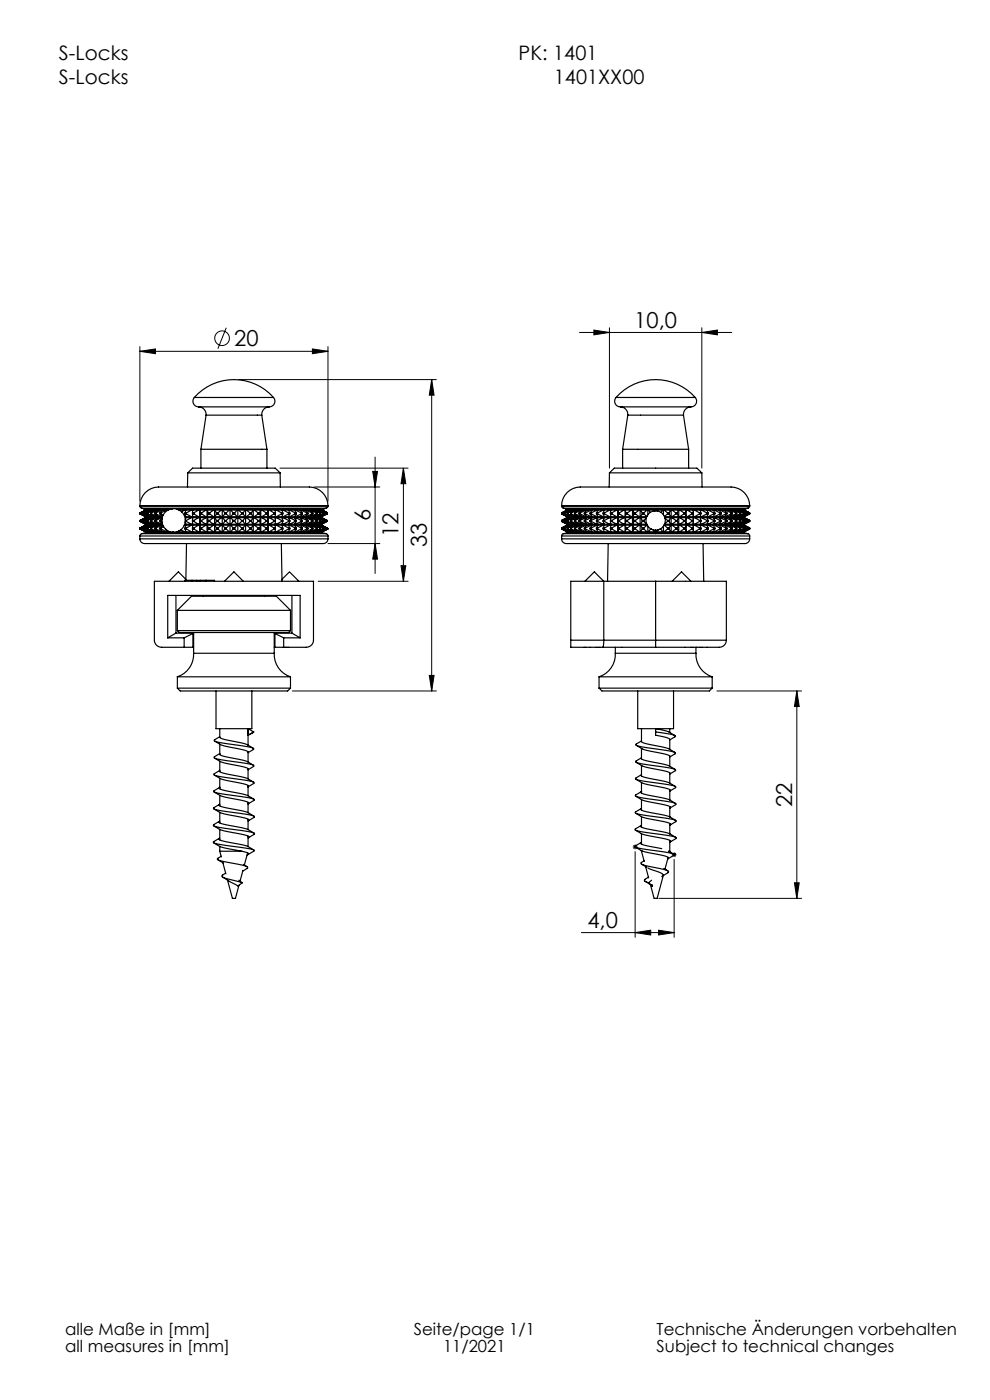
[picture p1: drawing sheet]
<svg xmlns="http://www.w3.org/2000/svg" width="210mm" height="297mm" viewBox="0 0 210 297" stroke-linecap="round" stroke-linejoin="round" font-family="sans-serif">
<defs><g id="words">
<g font-size="4.7">
<text x="134.5" y="69.5">10,0</text>
<text x="49.7" y="73.5">20</text>
<text x="78.6" y="110.6" transform="rotate(-90 78.6 110.6)">6</text>
<text x="84.6" y="113.9" transform="rotate(-90 84.6 113.9)">12</text>
<text x="90.6" y="116.1" transform="rotate(-90 90.6 116.1)">33</text>
<text x="168" y="171.2" transform="rotate(-90 168 171.2)">22</text>
<text x="124.6" y="196.8">4,0</text>
</g>
<g font-size="4.2">
<text x="12.5" y="12.8">S-Locks</text>
<text x="12.5" y="17.8">S-Locks</text>
<text x="110" y="12.8">PK: 1401</text>
<text x="117.5" y="17.8">1401XX00</text>
</g>
<g font-size="3.5">
<text x="13.8" y="283.3">alle Maße in [mm]</text>
<text x="13.8" y="286.8">all measures in [mm]</text>
<text x="87.8" y="283.3">Seite/page 1/1</text>
<text x="94" y="286.8">11/2021</text>
<text x="139.3" y="283.3">Technische Änderungen vorbehalten</text>
<text x="139.3" y="286.8">Subject to technical changes</text>
</g>
</g></defs>
<g fill="none" stroke="#000" stroke-width=".21">
<path d="M29.7 74.5l3.3-.5v1zM29.7 73.5v32.8M29.7 74.5h39.9M48 69.5l-1.8 4.5M66.3 74l3.3 .5-3.3 .5zM69.6 73.5v32.8M122.9 70.5h32.3M126 70l3.3 .5-3.3 .5zM129.3 69.5v29.8M148.9 70.5l3.3-.5v1zM148.9 69.5v29.8M50.6 80.5h42"/>
<path d="M59.4 99.3h27.2M79.6 97v24.7M85.6 99.3v24M85.6 99.3l.5 3.3h-1zM91.6 80.5l.5 3.3h-1zM91.6 80.5v66.1M66.6 103.3h14M69.6 115.3h11M79.1 100h1l-.5 3.3zM79.6 115.3l.5 3.3h-1zM67.5 123.3h19.1M85.1 120h1l-.5 3.3z"/>
<path d="M62 146.6h30.6M91.1 143.3h1l-.5 3.3zM152.1 146.6h17.9M169 146.6v44M169 146.6l.5 3.3h-1zM134.2 179.7h1M134.4 179.3l.7 .7M134.7 179.2v1M135.1 179.3l-.7 .7M123.3 197.8h19.7M134.7 197.8l3.3-.5v1.1zM134.7 180.7v18.1"/>
<path d="M139.7 197.3l3.3 .5-3.3 .6zM139.8 190.6h30.2M142.5 181.3h1M142.6 181l.8 .7M143 180.8v1M143 182.3v16.5M143.4 181l-.8 .7M168.5 187.3h1l-.5 3.3z"/>
<circle cx="47.1" cy="71.8" r="1.56"/>
</g>
<g fill="#000">
<path d="M29.7 74.5l3.3-.5v1zM66.3 74l3.3 .5-3.3 .5z"/>
<path d="M126 70l3.3 .5-3.3 .5zM148.9 70.5l3.3-.5v1z"/>
<path d="M79.1 100h1l-.5 3.3zM79.6 115.3l.5 3.3h-1z"/>
<path d="M85.1 120h1l-.5 3.3zM85.6 99.3l.5 3.3h-1z"/>
<path d="M91.1 143.3h1l-.5 3.3zM91.6 80.5l.5 3.3h-1zM168.5 187.3h1l-.5 3.3zM169 146.6l.5 3.3h-1z"/>
<path d="M134.7 197.8l3.3-.5v1.1zM139.7 197.3l3.3 .5-3.3 .6z"/>
</g>
<g fill="none" stroke="#000" stroke-width=".25">
<path d="M41.2 84.3a1.28 1.28 0 0 0 0 1.6 1.28 1.28 0 0 0 1.5 .4h12.9a3.2 3.2 0 0 0 2.4-.4 1.2 1.2 0 0 0 0-1.6M41.2 84.3a11.2 11.2 0 0 1 16.8 0M41.2 84.3h16.8M42.2 86.3a1.6 1.6 0 0 1 1.5 1.8M42.6 95.3h14M42.6 95.3v4M43.7 88.1h11.8M43.7 88.1l-1.1 7.2M55.5 88.1l1.1 7.2M56.6 95.3v4M57.1 86.3a1.6 1.6 0 0 0-1.6 1.8M130.7 84.3a1.29 1.29 0 0 0-.1 1.6 1.29 1.29 0 0 0 1.5 .4h12.9a3.2 3.2 0 0 0 2.5-.4 1.2 1.2 0 0 0 0-1.6"/>
<path d="M130.7 84.3a11.2 11.2 0 0 1 16.8 0M130.7 84.3h16.8M131.6 86.3a1.6 1.6 0 0 1 1.6 1.8M132.1 95.3h14M132.1 95.3v4M133.2 88.1h11.8M133.2 88.1l-1.1 7.2M145 88.1l1.1 7.2M146.1 95.3v4M146.5 86.3a1.6 1.6 0 0 0-1.5 1.8M29.7 107.3a4.2 4.2 0 0 1 4.9-4h29.2a7.3 7.3 0 0 1 4 .7 4 4 0 0 1 1.8 3.3M29.7 114.3a1.16 1.16 0 0 0 1.5 1h37a1.11 1.11 0 0 0 1.4-1"/>
<path d="M29.7 107.3l.3 .5M29.7 107.3h39.9M29.7 114.3h39.9M29.7 113.7h39.9M29.7 107.3h.1M29.7 113.7v.6M29.7 108.8h.1M29.7 112h.1M29.7 110.4h.1M29.7 112.2h.1M29.7 110.6h.1M29.7 109h.1"/>
<path d="M29.7 108.8v.2M29.7 110.4v.2M29.7 112v.2M29.7 112.2l1.2 .6M29.7 110.6l1.2 .6M29.7 109l1.2 .6M29.8 108.8h.1M29.8 112h.1M29.8 110.4h.1M29.8 110.6h.1M29.8 112.2h.1M29.8 109h.1"/>
<path d="M29.8 108.8v.2M29.8 110.4v.2M29.8 112v.2M29.8 110.6l1.2 .6M29.8 112.2l1.2 .6M29.8 109l1.2 .6M29.9 112.2l1.2 .6M29.9 110.6l1.2 .6M29.9 109l1.2 .6M30 113.2l-.3 .5M30 107.8h39.2M30 113.2h39.2"/>
<path d="M30 107.8l.5 .1M30.1 108.8h.1M30.1 112h.1M30.1 110.4h.1M30.1 109h.1M30.1 110.6h.1M30.1 112.2h.1M30.1 109l1.1 .6M30.1 110.6l1.1 .6M30.1 112.2l1.1 .6M30.1 108.8v.2M30.1 110.4v.2"/>
<path d="M30.1 112v.2M30.2 112.2l1.3 .6M30.2 108.8v.2M30.2 110.4v.2M30.2 112v.2M30.2 110.6l1.3 .6M30.2 109l1.3 .6M30.5 107.9h.1M30.5 107.9l.4 .1M30.5 107.9l.5 .1M30.6 112h.1M30.6 108.8h.1"/>
<path d="M30.6 110.4h.1M30.6 112.2h.1M30.6 109h.1M30.6 110.6h.1M30.6 112.2l1 .6M30.6 109l1 .6M30.6 110.6l1 .6M30.6 108.8v.2M30.6 110.4v.2M30.6 112v.2M30.7 112.2l1.3 .6M30.7 108.8v.2"/>
<path d="M30.7 110.4v.2M30.7 112v.2M30.7 110.6l1.3 .6M30.7 109l1.3 .6M30.9 113h37.5M30.9 112.9h.1M30.9 113l-.9 .2M30.9 108h.1M30.9 112.8h.1M30.9 108.2h.1M30.9 111.2h.1M30.9 111.4h.1"/>
<path d="M30.9 109.6h.1M30.9 109.8h.1M30.9 108v.2M30.9 109.6v.2M30.9 111.2v.2M30.9 112.8v.2M30.9 108.2l-1.2 .6M30.9 111.4l-1.2 .6M30.9 109.8l-1.2 .6M31 108h.1M31 112.8h.1M31 108.2h.1"/>
<path d="M31 111.2h.1M31 111.4h.1M31 109.6h.1M31 109.8h.1M31 108v.2M31 109.6v.2M31 111.2v.2M31 108.2l-1.2 .6M31 111.4l-1.2 .6M31 109.8l-1.2 .6M31.1 108l-.4-.1 .5 .1M31.1 112.8h.1"/>
<path d="M31.1 108v.2M31.1 109.6v.2M31.1 111.2v.2M31.1 111.4l-1.2 .6M31.1 109.8l-1.2 .6M31.1 108.2l-1.2 .6M31.2 108h.3M31.2 112.8h.3M31.2 108.2h.3M31.2 111.2h.3M31.2 111.4h.3M31.2 109.6h.3"/>
<path d="M31.2 109.8h.3M31.2 108v.2M31.2 109.6v.2M31.2 111.2v.2M31.2 108.2l-1.1 .6M31.2 111.4l-1.1 .6M31.2 109.8l-1.1 .6M31.2 110.4h.1M31.2 112h.1M31.2 108.8h.1M31.2 112.2h.1M31.2 110.6h.1"/>
<path d="M31.2 109h.1M31.2 112.2l.9 .6M31.2 110.6l.9 .6M31.2 109l.9 .6M31.2 108.8v.2M31.2 110.4v.2M31.2 112v.2M31.3 112.2l1.4 .6M31.3 108.8v.2M31.3 110.4v.2M31.3 112v.2M31.3 110.6l1.4 .6"/>
<path d="M31.3 109l1.4 .6M31.5 108l-.4-.1 .5 .1M31.5 112.8h.1M31.5 108v.2M31.5 109.6v.2M31.5 111.2v.2M31.5 111.4l-1.3 .6M31.5 109.8l-1.3 .6M31.5 108.2l-1.3 .6M31.6 108h.4M31.6 112.8h.4M31.6 108.2h.4"/>
<path d="M31.6 111.2h.4M31.6 111.4h.4M31.6 109.6h.4M31.6 109.8h.4M31.6 108v.2M31.6 109.6v.2M31.6 111.2v.2M31.6 111.4l-1 .6M31.6 108.2l-1 .6M31.6 109.8l-1 .6M32 112h.1M32 112.2h.1"/>
<path d="M32 110.4h.1M32 110.6h.1M32 108.8h.1M32 109h.1M32 112.2l.8 .6M32 108.8v.2M32 110.4v.2M32 112v.2M32 110.6l.8 .6M32 109l.8 .6M32 108l-.4-.1 .5 .1M32 112.8h.1"/>
<path d="M32 108v.2M32 109.6v.2M32 111.2v.2M32 111.4l-1.3 .6M32 109.8l-1.3 .6M32 108.2l-1.3 .6M32.1 108h.6M32.1 112.8h.6M32.1 109.6h.6M32.1 109.8h.6M32.1 108.2h.6M32.1 111.2h.6"/>
<path d="M32.1 111.4h.6M32.1 108v.2M32.1 109.6v.2M32.1 111.2v.2M32.1 109.8l-.9 .6M32.1 111.4l-.9 .6M32.1 108.2l-.9 .6M32.1 108.8v.2M32.1 110.4v.2M32.1 112v.2M32.1 112.2l1.3 .6M32.1 110.6l1.3 .6"/>
<path d="M32.1 109l1.3 .6M32.7 108l-.5-.1 .6 .1M32.7 112.8h.1M32.7 108v.2M32.7 109.6v.2M32.7 111.2v.2M32.7 111.4l-1.4 .6M32.7 109.8l-1.4 .6M32.7 108.2l-1.4 .6M32.8 108h.6M32.8 112.8h.6M32.8 111.4h.6"/>
<path d="M32.8 111.2h.6M32.8 109.8h.6M32.8 109.6h.6M32.8 108.2h.6M32.8 108v.2M32.8 109.6v.2M32.8 111.2v.2M32.8 111.4l-.8 .6M32.8 109.8l-.8 .6M32.8 108.2l-.8 .6M32.9 112h.2M32.9 109h.2"/>
<path d="M32.9 110.4h.2M32.9 110.6h.2M32.9 112.2h.2M32.9 108.8h.2M32.9 109l.7 .6M32.9 108.8v.2M32.9 110.4v.2M32.9 112v.2M32.9 110.6l.7 .6M32.9 112.2l.7 .6M33.1 112.2l1.3 .6M33.1 108.8v.2"/>
<path d="M33.1 110.4v.2M33.1 112v.2M33.1 110.6l1.3 .6M33.1 109l1.3 .6M33.4 108l-.4-.1 .6 .1M33.4 112.8h.2M33.4 108v.2M33.4 109.6v.2M33.4 111.2v.2M33.4 111.4l-1.3 .6M33.4 109.8l-1.3 .6M33.4 108.2l-1.3 .6"/>
<path d="M33.6 108h.8M33.6 112.8h.8M33.6 111.4h.8M33.6 109.6h.8M33.6 109.8h.8M33.6 111.2h.8M33.6 108.2h.8M33.6 108v.2M33.6 109.6v.2M33.6 111.2v.2M33.6 111.4l-.7 .6M33.6 109.8l-.7 .6"/>
<path d="M33.6 108.2l-.7 .6M33.9 110.6h.2M33.9 110.4h.2M33.9 112.2h.2M33.9 108.8h.2M33.9 109h.2M33.9 112h.2M33.9 110.6l.5 .5-.1-.4M33.9 108.8v.2M33.9 110.4v.2M33.9 112v.2M33.9 112.2l.6 .6"/>
<path d="M33.9 109l.6 .6M34.1 108.8v.2M34.1 110.4v.2M34.1 112v.2M34.1 110.6l.2 .1M34.1 112.2l1.3 .6M34.1 109l.5 .2M34.3 110.3v.4M34.3 110.3l-.2 .1M34.3 110.3l.1-.3-.5 .4M34.4 108l-.5-.1 .6 .1M34.4 112.8h.1"/>
<path d="M34.4 108v.2M34.4 109.6v.2M34.4 111.2v.2M34.4 111.4l-1.3 .6M34.4 109.8l-1.3 .6M34.4 108.2l-1.3 .6M34.4 111l.1 .5M34.5 109.5l-.2 .7M34.5 108h.9M34.5 112.8h.9M34.5 108.2h.9M34.5 108v.2"/>
<path d="M34.5 108.2l-.6 .6M34.6 109.2l-.1 .4M34.7 111.7l.5 .6M34.7 111.7l-.6 .3M34.7 111.7l-.2-.3-.6 .6M35.4 108l-.4-.1 .6 .1M35.4 112.8h.2M35.4 108v.2M35.4 108.2l-1.3 .6M35.6 108.2l-1 1M35.6 108h.5M35.6 112.8h.5"/>
<path d="M35.6 112.8l-.5-.5 1 .5M35.6 108.2h.1M35.6 108v.2M35.6 108.2v.1M36.1 112.8l.5 .1M36.1 108l-.5 .2M36.3 108h-.2M36.6 112.9h.2M36.6 112.9h.1M36.6 107.9l-.3 .1M36.6 107.9h-.5l.2 .1M36.6 107.9h.1"/>
<path d="M36.6 107.9l.9 .1M36.8 112.9h.1M37.5 108h.3M37.5 112.8h.3M37.5 112.8l-.7 .1M37.5 108l.3 .1M37.7 112.8h.1M37.7 112.8h-.2M37.8 108l-.4-.1 .6 .1M37.8 112.8h.2M37.8 108.1l.2 .1M37.8 108v.1"/>
<path d="M37.9 112.7l-.2 .1M38 108.2l.5 .4M38 108h1.2M38 112.8h1.2M38 108.2h1.2M38 108v.2M38 108.2h.1M38.4 112.4l-.4 .2v.2M38.4 112.4l.8 .4M38.5 108.6a2.5 2.5 0 0 1 .8 1.6M39.1 111.5l-.7 .9M39.1 111.4h.1"/>
<path d="M39.1 111.4v.1M39.2 108l-.4-.1 .6 .1M39.2 112.8h.2M39.2 108v.2M39.2 111.3v.1M39.2 108.2l-.7 .4M39.2 111.4l-.1 .1M39.2 111.3l-.1 .1M39.3 112h.2M39.3 112.2h.2M39.3 108.8h.2M39.3 109h.2"/>
<path d="M39.3 108.8v.2M39.3 112v.2M39.3 112.2l.1 .6M39.3 109l.1 .6M39.3 110.8l-.1 .5M39.3 110.8l.1 .4M39.3 110.6h.2M39.3 110.6v.2M39.3 110.4h.2M39.3 110.4v.2M39.4 108h1.2M39.4 112.8h1.2"/>
<path d="M39.4 111.2h1.2M39.4 111.4h1.2M39.4 109.8h1.2M39.4 109.6h1.2M39.4 108.2h1.2M39.4 108v.2M39.4 109.6v.2M39.4 111.2v.2M39.4 111.4l-.1 .6M39.4 109.8l-.1 .6M39.4 108.2l-.1 .6M39.5 108.8v.2"/>
<path d="M39.5 110.4v.2M39.5 112v.2M39.5 112.2l1.1 .6M39.5 110.6l1.1 .6M39.5 109l1.1 .6M39.6 115.3l-.2 7.8M39.8 100.3h19.6M39.8 100.3l1.1-1h17.5l1 1M39.8 100.3v3M40.6 108l-.4-.1 .7 .1M40.6 112.8h.3M40.6 108v.2"/>
<path d="M40.6 109.6v.2M40.6 111.2v.2M40.6 111.4l-1.1 .6M40.6 109.8l-1.1 .6M40.6 108.2l-1.1 .6M40.8 112h.3M40.8 112.2h.3M40.8 108.8h.3M40.8 109h.3M40.8 110.6h.3M40.8 110.4h.3M40.8 112.2l.1 .6"/>
<path d="M40.8 108.8v.2M40.8 110.4v.2M40.8 112v.2M40.8 110.6l.1 .6M40.8 109l.1 .6M40.9 108h1.2M40.9 112.8h1.2M40.9 111.4h1.2M40.9 111.2h1.2M40.9 109.6h1.2M40.9 109.8h1.2M40.9 108.2h1.2"/>
<path d="M40.9 108v.2M40.9 109.6v.2M40.9 111.2v.2M40.9 111.4l-.1 .6M40.9 109.8l-.1 .6M40.9 108.2l-.1 .6M41.1 112.2l1 .6M41.1 108.8v.2M41.1 110.4v.2M41.1 112v.2M41.1 110.6l1 .6M41.1 109l1 .6"/>
<path d="M42.1 108l-.3-.1 1.9 .1M42.1 108v.2M42.1 109.6v.2M42.1 111.2v.2M42.1 111.4l-1 .6M42.1 109.8l-1 .6M42.1 108.2l-1 .6M42.4 107.9v5l-.3-.1M42.5 112.2l-.1 .6h1.3M42.5 112.2h.3M42.5 110.4h.3M42.5 110.6h.3"/>
<path d="M42.5 109h.3M42.5 109l-.1 .6h1.3M42.5 112h.3M42.5 110.6l-.1 .6h1.3M42.5 108.8h.3M42.5 108.8v.2M42.5 110.4v.2M42.5 112v.2M42.8 112.2l.9 .6M42.8 108.8v.2M42.8 110.4v.2M42.8 112v.2"/>
<path d="M42.8 110.6l.9 .6M42.8 109l.9 .6M43.7 108l-.3-.1h.6v.1M43.7 112.8h.3M43.7 109.8h-1.3l.1 .6M43.7 111.4h-1.3l.1 .6M43.7 108.2h-1.3l.1 .6M43.7 108v.2M43.7 109.6v.2M43.7 111.2v.2M43.7 109.8l-.9 .6M43.7 111.4l-.9 .6"/>
<path d="M43.7 108.2l-.9 .6M43.9 107.9v5M44 108h1.3M44 112.8h1.3M44 109.6h1.3M44 111.4h1.3M44 109.8h1.3M44 111.2h1.3M44 108.2h1.3M44 111.4l.2 .6M44 109.8l.2 .6M44 108.2l.2 .6"/>
<path d="M44 108v.2M44 109.6v.2M44 111.2v.2M44.2 112.2h.3M44.2 109h.3M44.2 112h.3M44.2 110.4h.3M44.2 110.6h.3M44.2 108.8h.3M44.2 112.2l-.2 .6M44.2 109l-.2 .6M44.2 108.8v.2"/>
<path d="M44.2 110.4v.2M44.2 112v.2M44.2 110.6l-.2 .6M44.5 112.2l.8 .6M44.5 109l.8 .6M44.5 108.8v.2M44.5 110.4v.2M44.5 112v.2M44.5 110.6l.8 .6M45.3 108l-.3-.1h.7l-.1 .1M45.3 112.8h.3M45.3 111.4l-.8 .6"/>
<path d="M45.3 108v.2M45.3 109.6v.2M45.3 111.2v.2M45.3 109.8l-.8 .6M45.3 108.2l-.8 .6M45.5 107.9v5M45.6 112.8h1.4M45.6 111.4h1.4M45.6 111.2h1.4M45.6 109.6h1.4M45.6 109.8h1.4M45.6 108.2h1.4"/>
<path d="M45.6 108h1.4M45.6 111.4l.3 .6M45.6 109.8l.3 .6M45.6 108.2l.3 .6M45.6 108v.2M45.6 109.6v.2M45.6 111.2v.2M45.9 112.2h.3M45.9 112h.3M45.9 110.6h.3M45.9 110.4h.3M45.9 109h.3"/>
<path d="M45.9 108.8h.3M45.9 112.2l-.3 .6M45.9 110.6l-.3 .6M45.9 108.8v.2M45.9 110.4v.2M45.9 112v.2M45.9 109l-.3 .6M46.2 112.2l.8 .6M46.2 108.8v.2M46.2 110.4v.2M46.2 112v.2M46.2 110.6l.8 .6"/>
<path d="M46.2 109l.8 .6M47 108l-.3-.1h.7l-.1 .1M47 112.8h.3M47 111.4l-.8 .6M47 108v.2M47 109.6v.2M47 111.2v.2M47 109.8l-.8 .6M47 108.2l-.8 .6M47.1 107.9v5M47.3 112.8h1.3M47.3 109.8h1.3"/>
<path d="M47.3 111.2h1.3M47.3 111.4h1.3M47.3 109.6h1.3M47.3 108.2h1.3M47.3 108h1.3M47.3 109.8l.4 .6M47.3 111.4l.4 .6M47.3 108.2l.4 .6M47.3 108v.2M47.3 109.6v.2M47.3 111.2v.2M47.7 112.2h.3"/>
<path d="M47.7 110.4h.3M47.7 110.6h.3M47.7 112h.3M47.7 108.8h.3M47.7 109h.3M47.7 112.2l-.4 .6M47.7 110.6l-.4 .6M47.7 108.8v.2M47.7 110.4v.2M47.7 112v.2M47.7 109l-.4 .6M48 109l.6 .6"/>
<path d="M48 112.2l.6 .6M48 110.6l.6 .6M48 108.8v.2M48 110.4v.2M48 112v.2M48.6 108l-.2-.1h.7l-.2 .1M48.6 112.8h.3M48.6 111.4l-.6 .6M48.6 109.8l-.6 .6M48.6 108v.2M48.6 109.6v.2M48.6 111.2v.2"/>
<path d="M48.6 108.2l-.6 .6M48.8 107.9v5M48.9 111.4h1.4M48.9 112.8h1.4M48.9 109.8h1.4M48.9 109.6h1.4M48.9 111.2h1.4M48.9 108.2h1.4M48.9 108h1.4M48.9 111.4l.6 .6M48.9 109.8l.6 .6M48.9 108.2l.6 .6"/>
<path d="M48.9 108v.2M48.9 109.6v.2M48.9 111.2v.2M49.5 112h.3M49.5 112.2h.3M49.5 110.4h.3M49.5 110.6h.3M49.5 109h.3M49.5 108.8h.3M49.5 112.2l-.6 .6M49.5 108.8v.2M49.5 110.4v.2"/>
<path d="M49.5 112v.2M49.5 109l-.6 .6M49.5 110.6l-.6 .6M49.8 112.2l.5 .6M49.8 108.8v.2M49.8 110.4v.2M49.8 112v.2M49.8 109l.5 .6M49.8 110.6l.5 .6M50.3 108l-.2-.1h.7l-.2 .1M50.3 112.8h.3M50.3 111.4l-.5 .6"/>
<path d="M50.3 109.8l-.5 .6M50.3 108.2l-.5 .6M50.3 108v.2M50.3 109.6v.2M50.3 111.2v.2M50.4 107.9v5M50.6 111.4h1.4M50.6 112.8h1.4M50.6 108.2h1.4M50.6 109.6h1.4M50.6 111.2h1.4M50.6 109.8h1.4"/>
<path d="M50.6 108h1.4M50.6 111.4l.7 .6M50.6 108.2l.7 .6M50.6 108v.2M50.6 109.6v.2M50.6 111.2v.2M50.6 109.8l.7 .6M51.3 108.8h.3M51.3 109h.3M51.3 112h.3M51.3 112.2h.3M51.3 110.6h.3"/>
<path d="M51.3 110.4h.3M51.3 108.8v.2M51.3 110.4v.2M51.3 112v.2M51.3 112.2l-.7 .6M51.3 109l-.7 .6M51.3 110.6l-.7 .6M51.6 108.8v.2M51.6 110.4v.2M51.6 112v.2M51.6 112.2l.4 .6M51.6 109l.4 .6"/>
<path d="M51.6 110.6l.4 .6M52 108l-.2-.1h.7l-.2 .1M52 112.8h.3M52 111.4l-.4 .6M52 108.2l-.4 .6M52 109.8l-.4 .6M52 108v.2M52 109.6v.2M52 111.2v.2M52.1 107.9v5M52.3 111.2h1.3M52.3 109.6h1.3"/>
<path d="M52.3 109.8h1.3M52.3 108.2h1.3M52.3 111.4h1.3M52.3 112.8h1.3M52.3 108h1.3M52.3 109.8l.7 .6M52.3 108.2l.7 .6M52.3 111.4l.7 .6M52.3 108v.2M52.3 109.6v.2M52.3 111.2v.2M53 108.8h.3"/>
<path d="M53 109h.3M53 110.6h.3M53 112h.3M53 112.2h.3M53 110.4h.3M53 108.8v.2M53 110.4v.2M53 112v.2M53 110.6l-.7 .6M53 109l-.7 .6M53 112.2l-.7 .6M53.3 108.8v.2"/>
<path d="M53.3 110.4v.2M53.3 112v.2M53.3 110.6l.3 .6M53.3 109l.3 .6M53.3 112.2l.3 .6M53.6 108l-.1-.1h.7l-.3 .1M53.6 112.8h.3M53.6 109.8l-.3 .6M53.6 108.2l-.3 .6M53.6 111.4l-.3 .6M53.6 108v.2M53.6 109.6v.2"/>
<path d="M53.6 111.2v.2M53.7 107.9v5M53.9 108h1.4M53.9 108.2h1.4M53.9 111.2h1.4M53.9 112.8h1.4M53.9 109.8h1.4M53.9 109.6h1.4M53.9 111.4h1.4M53.9 108.2l.9 .6M53.9 108v.2M53.9 109.6v.2"/>
<path d="M53.9 111.2v.2M53.9 109.8l.9 .6M53.9 111.4l.9 .6M54.8 108.8h.3M54.8 110.6h.3M54.8 112.2h.3M54.8 112h.3M54.8 110.4h.3M54.8 109h.3M54.8 110.6l-.9 .6M54.8 112.2l-.9 .6M54.8 108.8v.2"/>
<path d="M54.8 110.4v.2M54.8 112v.2M54.8 109l-.9 .6M55.1 110.6l.2 .6M55.1 112.2l.2 .6M55.1 108.8v.2M55.1 110.4v.2M55.1 112v.2M55.1 109l.2 .6M55.3 108l-.1-.1h.7l-.3 .1M55.3 112.8h.3M55.3 108.2l-.2 .6"/>
<path d="M55.3 109.8l-.2 .6M55.3 111.4l-.2 .6M55.3 108v.2M55.3 109.6v.2M55.3 111.2v.2M55.3 107.9v5M55.6 111.4h1.3l-.1 .6M55.6 108.2h1.3l-.1 .6M55.6 109.8h1.3l-.1 .6M55.6 108v.2M55.6 109.6v.2M55.6 111.2v.2"/>
<path d="M55.6 111.4l.9 .6M55.6 108.2l.9 .6M55.6 109.8l.9 .6M56.5 112h.3M56.5 112.2h.3M56.5 110.4h.3M56.5 110.6h.3M56.5 108.8h.3M56.5 109h.3M56.5 108.8v.2M56.5 110.4v.2M56.5 112v.2"/>
<path d="M56.5 112.2l-.9 .6M56.5 109l-.9 .6M56.5 110.6l-.9 .6M56.8 112.2l.1 .6h-1.3M56.8 109l.1 .6h-1.3M56.8 110.6l.1 .6h-1.3M56.8 108.8v.2M56.8 110.4v.2M56.8 112v.2M56.8 107.9h.7l-.4 .1M56.8 107.9l-1.2 .1M56.9 107.9v5l.2-.1"/>
<path d="M57.1 108h1.3M57.1 112.8h1.3M57.1 111.2h1.3M57.1 108.2h1.3M57.1 109.6h1.3M57.1 109.8h1.3M57.1 111.4h1.3M57.1 108v.2M57.1 109.6v.2M57.1 111.2v.2M57.1 108.2l1 .6M57.1 109.8l1 .6"/>
<path d="M57.1 111.4l1 .6M58.1 110.6h.3M58.1 108.8h.3M58.1 109h.3M58.1 110.4h.3M58.1 112.2h.3M58.1 112h.3M58.1 110.6l-1 .6M58.1 108.8v.2M58.1 110.4v.2M58.1 112v.2M58.1 109l-1 .6"/>
<path d="M58.1 112.2l-1 .6M58.4 108l.6-.1-.4 .1M58.4 112.8h.2M58.4 108v.2M58.4 109.6v.2M58.4 111.2v.2M58.4 108.2v.6M58.4 109.8v.6M58.4 111.4v.6M58.4 110.6v.6M58.4 108.8v.2M58.4 110.4v.2"/>
<path d="M58.4 112v.2M58.4 109v.6M58.4 112.2v.6M58.6 108h1.2M58.6 112.8h1.2M58.6 108.2h1.2M58.6 109.6h1.2M58.6 111.4h1.2M58.6 111.2h1.2M58.6 109.8h1.2M58.6 108v.2M58.6 109.6v.2"/>
<path d="M58.6 111.2v.2M58.6 108.2l1.1 .6M58.6 109.8l1.1 .6M58.6 111.4l1.1 .6M59.4 100.3l.1 3M59.7 115.3l.1 8M59.7 112h.3M59.7 112.2h.3M59.7 108.8h.3M59.7 109h.3M59.7 110.6h.3M59.7 110.4h.3"/>
<path d="M59.7 108.8v.2M59.7 110.4v.2M59.7 112v.2M59.7 112.2l-1.1 .6M59.7 109l-1.1 .6M59.7 110.6l-1.1 .6M59.8 108l.7-.1-.4 .1M59.8 112.8h.3M59.8 108v.2M59.8 109.6v.2M59.8 111.2v.2M59.8 108.2l.2 .6"/>
<path d="M59.8 111.4l.2 .6M59.8 109.8l.2 .6M60 108.8v.2M60 110.4v.2M60 112v.2M60 112.2l-.2 .6M60 109l-.2 .6M60 110.6l-.2 .6M60.1 108h1.1M60.1 112.8h1.1M60.1 109.6h1.1M60.1 111.2h1.1"/>
<path d="M60.1 108.2h1.1M60.1 109.8h1.1M60.1 111.4h1.1M60.1 108v.2M60.1 109.6v.2M60.1 111.2v.2M60.1 108.2l1.1 .6M60.1 109.8l1.1 .6M60.1 111.4l1.1 .6M61.2 108l.6-.1-.4 .1M61.2 112.8h.2M61.2 108v.2"/>
<path d="M61.2 109.6v.2M61.2 111.2v.2M61.2 108.2l.3 .6M61.2 109.8l.3 .6M61.2 111.4l.3 .6M61.2 108.8h.3M61.2 109h.3M61.2 112h.3M61.2 112.2h.3M61.2 110.4h.3M61.2 110.6h.3M61.2 108.8v.2"/>
<path d="M61.2 110.4v.2M61.2 112v.2M61.2 109l-1.1 .6M61.2 110.6l-1.1 .6M61.2 112.2l-1.1 .6M61.4 108h1.1M61.4 112.8h1.1M61.4 109.6h1.1M61.4 111.2h1.1M61.4 108.2h1.1M61.4 109.8h1.1M61.4 111.4h1.1"/>
<path d="M61.4 108v.2M61.4 109.6v.2M61.4 111.2v.2M61.4 108.2l1.2 .6M61.4 109.8l1.2 .6M61.4 111.4l1.2 .6M61.5 108.8v.2M61.5 110.4v.2M61.5 112v.2M61.5 109l-.3 .6M61.5 110.6l-.3 .6M61.5 112.2l-.3 .6"/>
<path d="M62.5 108l.6-.1-.4 .1M62.5 112.8h.2M62.5 108v.2M62.5 109.6v.2M62.5 111.2v.2M62.5 108.2l.4 .6M62.5 109.8l.4 .6M62.5 111.4l.4 .6M62.6 109h.3M62.6 108.8h.3M62.6 112.2h.3M62.6 110.4h.3"/>
<path d="M62.6 110.6h.3M62.6 112h.3M62.6 108.8v.2M62.6 110.4v.2M62.6 112v.2M62.6 109l-1.2 .6M62.6 110.6l-1.2 .6M62.6 112.2l-1.2 .6M62.7 108h.9M62.7 112.8h.9M62.7 109.6h.9M62.7 111.2h.9"/>
<path d="M62.7 111.4h.9M62.7 109.8h.9M62.7 108.2h.9M62.7 108v.2M62.7 109.6v.2M62.7 111.2v.2M62.7 108.2l1.2 .6M62.7 109.8l1.2 .6M62.7 111.4l1.2 .6M62.9 109l-.4 .6M62.9 108.8v.2M62.9 110.4v.2"/>
<path d="M62.9 112v.2M62.9 112.2l-.4 .6M62.9 110.6l-.4 .6M63.6 108l.7-.1-.5 .1M63.6 112.8h.2M63.6 108v.2M63.6 109.6v.2M63.6 111.2v.2M63.6 111.4l.5 .6M63.6 109.8l.5 .6M63.6 108.2l.5 .6M63.8 108h.9"/>
<path d="M63.8 112.8h.9M63.8 109.6h.9M63.8 111.2h.9M63.8 111.4h.9M63.8 108.2h.9M63.8 109.8h.9M63.8 108v.2M63.8 109.6v.2M63.8 111.2v.2M63.8 108.2l1.3 .6M63.8 109.8l1.3 .6M63.8 111.4l1.3 .6"/>
<path d="M63.9 109h.2M63.9 112h.2M63.9 112.2h.2M63.9 110.6h.2M63.9 108.8h.2M63.9 110.4h.2M63.9 109l-1.2 .6M63.9 108.8v.2M63.9 110.4v.2M63.9 112v.2M63.9 110.6l-1.2 .6M63.9 112.2l-1.2 .6"/>
<path d="M64.1 109l-.5 .6M64.1 108.8v.2M64.1 110.4v.2M64.1 112v.2M64.1 110.6l-.5 .6M64.1 112.2l-.5 .6M64.7 108l.6-.1-.4 .1M64.7 112.8h.2M64.7 108v.2M64.7 109.6v.2M64.7 111.2v.2M64.7 111.4l.6 .6"/>
<path d="M64.7 108.2l.6 .6M64.7 109.8l.6 .6M64.9 108h.7M64.9 112.8h.7M64.9 111.2h.7M64.9 109.6h.7M64.9 111.4h.7M64.9 109.8h.7M64.9 108.2h.7M64.9 108v.2M64.9 109.6v.2M64.9 111.2v.2"/>
<path d="M64.9 108.2l1.3 .6M64.9 109.8l1.3 .6M64.9 111.4l1.3 .6M65.1 110.4h.2M65.1 110.6h.2M65.1 109h.2M65.1 112.2h.2M65.1 108.8h.2M65.1 112h.2M65.1 108.8v.2M65.1 110.4v.2M65.1 112v.2"/>
<path d="M65.1 109l-1.3 .6M65.1 110.6l-1.3 .6M65.1 112.2l-1.3 .6M65.3 108.8v.2M65.3 110.4v.2M65.3 112v.2M65.3 109l-.6 .6M65.3 112.2l-.6 .6M65.3 110.6l-.6 .6M65.6 108l.6-.1-.4 .1M65.6 112.8h.2M65.6 108v.2"/>
<path d="M65.6 109.6v.2M65.6 111.2v.2M65.6 111.4l.8 .6M65.6 109.8l.8 .6M65.6 108.2l.8 .6M65.8 108h.6M65.8 112.8h.6M65.8 109.6h.6M65.8 111.2h.6M65.8 111.4h.6M65.8 109.8h.6M65.8 108.2h.6"/>
<path d="M65.8 108v.2M65.8 109.6v.2M65.8 111.2v.2M65.8 108.2l1.3 .6M65.8 109.8l1.3 .6M65.8 111.4l1.3 .6M66.2 110.6h.2M66.2 112.2h.2M66.2 109h.2M66.2 110.4h.2M66.2 112h.2M66.2 108.8h.2"/>
<path d="M66.2 110.6l-1.3 .6M66.2 112.2l-1.3 .6M66.2 109l-1.3 .6M66.2 108.8v.2M66.2 110.4v.2M66.2 112v.2M66.4 110.6l-.8 .6M66.4 112.2l-.8 .6M66.4 109l-.8 .6M66.4 108.8v.2M66.4 110.4v.2M66.4 112v.2"/>
<path d="M66.4 108l.6-.1-.4 .1M66.4 112.8h.2M66.4 108v.2M66.4 109.6v.2M66.4 111.2v.2M66.4 111.4l.9 .6M66.4 109.8l.9 .6M66.4 108.2l.9 .6M66.6 108h.5M66.6 112.8h.5M66.6 108.2h.5M66.6 109.6h.5"/>
<path d="M66.6 109.8h.5M66.6 111.4h.5M66.6 111.2h.5M66.6 108v.2M66.6 109.6v.2M66.6 111.2v.2M66.6 108.2l1.3 .6M66.6 109.8l1.3 .6M66.6 111.4l1.3 .6M67.1 109h.2M67.1 110.4h.2M67.1 110.6h.2"/>
<path d="M67.1 112h.2M67.1 112.2h.2M67.1 108.8h.2M67.1 108.8v.2M67.1 110.4v.2M67.1 112v.2M67.1 109l-1.3 .6M67.1 110.6l-1.3 .6M67.1 112.2l-1.3 .6M67.1 108l.6-.1-.5 .1M67.1 112.8h.1M67.1 108v.2"/>
<path d="M67.1 109.6v.2M67.1 111.2v.2M67.1 111.4l.9 .6M67.1 109.8l.9 .6M67.1 108.2l.9 .6M67.2 108h.5M67.2 112.8h.5M67.2 109.8h.5M67.2 108.2h.5M67.2 111.4h.5M67.2 109.6h.5M67.2 111.2h.5"/>
<path d="M67.2 108v.2M67.2 109.6v.2M67.2 111.2v.2M67.2 108.2l1.3 .6M67.2 109.8l1.3 .6M67.2 111.4l1.3 .6M67.3 108.8v.2M67.3 110.4v.2M67.3 112v.2M67.3 109l-.9 .6M67.3 112.2l-.9 .6M67.3 110.6l-.9 .6"/>
<path d="M67.7 108l.5-.1-.5 .1M67.7 112.8h.1M67.7 108v.2M67.7 109.6v.2M67.7 111.2v.2M67.7 109.8l.9 .6M67.7 111.4l.9 .6M67.7 108.2l.9 .6M67.7 108h.3M67.7 112.8h.3M67.7 111.2h.3M67.7 111.4h.3"/>
<path d="M67.7 109.6h.3M67.7 109.8h.3M67.7 108.2h.3M67.7 108.2l1.3 .6M67.7 109.8l1.3 .6M67.7 111.4l1.3 .6M67.9 112h.1M67.9 110.4h.1M67.9 108.8h.1M67.9 109h.1M67.9 112.2h.1M67.9 110.6h.1"/>
<path d="M67.9 108.8v.2M67.9 110.4v.2M67.9 112v.2M67.9 109l-1.3 .6M67.9 110.6l-1.3 .6M67.9 112.2l-1.3 .6M68 108.8v.2M68 110.4v.2M68 112v.2M68 109l-.9 .6M68 112.2l-.9 .6M68 110.6l-.9 .6"/>
<path d="M68 108l.5-.1-.4 .1M68 112.8h.1M68 108v.2M68 109.6v.2M68 111.2v.2M68 109.8l1.1 .6M68 108.2l1.1 .6M68 111.4l1.1 .6M68.1 108h.2M68.1 112.8h.2M68.1 108.2h.2M68.1 109.8h.2"/>
<path d="M68.1 111.4h.2M68.1 111.2h.2M68.1 109.6h.2M68.1 108v.2M68.1 109.6v.2M68.1 111.2v.2M68.1 108.2l1.3 .6M68.1 109.8l1.3 .6M68.1 111.4l1.3 .6M68.3 109.8l1.1 .6M68.3 111.2v.2M68.3 109.6v.2"/>
<path d="M68.3 108l.4-.1zM68.3 112.9h.1M68.3 108v.2M68.3 112.8v.1M68.3 108.2l1.1 .6M68.3 111.4l1.1 .6M68.3 108h.1M68.3 112.8h.1M68.3 108.2h.1M68.3 108.2l1 .5M68.4 112.9h.1M68.4 108.2l.9 .5"/>
<path d="M68.4 108v.2M68.4 112.8v.2M68.4 113l.8 .2M68.5 110.4h.1M68.5 112h.1M68.5 108.8h.1M68.5 112.2h.1M68.5 110.6h.1M68.5 109h.1M68.5 108.8v.2M68.5 110.4v.2M68.5 112v.2"/>
<path d="M68.5 109l-1.3 .6M68.5 110.6l-1.3 .6M68.5 112.2l-1.3 .6M68.6 112.2l-.9 .6M68.6 110.6l-.9 .6M68.6 109l-.9 .6M68.6 108.8v.2M68.6 110.4v.2M68.6 112v.2M68.8 107.9h.1M69 110.4h.1M69 108.8h.1"/>
<path d="M69 112h.1M69 110.6h.1M69 109h.1M69 112.2h.1M69 108.8v.2M69 110.4v.2M69 112v.2M69 109l-1.3 .6M69 110.6l-1.3 .6M69 112.2l-1.3 .6M69.1 110.6l-1.1 .6M69.1 109l-1.1 .6"/>
<path d="M69.1 112.2l-1.1 .6M69.1 108.8v.2M69.1 110.4v.2M69.1 112v.2M69.2 113.2l.4 .5M69.2 107.8l-.8 .2M69.3 108.7h-.1M69.4 108.8h.1M69.4 110.4h.1M69.4 112h.1M69.4 110.6h.1M69.4 112.2h.1"/>
<path d="M69.4 109h.1M69.4 108.8v.2M69.4 110.4v.2M69.4 112v.2M69.4 109l-1.3 .6M69.4 110.6l-1.3 .6M69.4 112.2l-1.3 .6M69.4 110.6l-1.1 .6M69.4 112.2l-1.1 .6M69.4 109l-1.1 .6M69.4 112.1l.1 .1M69.5 112.2h.1"/>
<path d="M69.5 112.2l-1.2 .6M69.5 112.2l-1.1 .6M69.6 107.3l-.4 .5M69.6 107.3h.1M69.6 113.7v.6M119.1 107.3l.4 .5M119.1 107.3a4.2 4.2 0 0 1 5.1-4h29.8a4.3 4.3 0 0 1 5 4M119.1 114.3a1.12 1.12 0 0 0 1.5 1h36.5a1.46 1.46 0 0 0 1.9-.8v-.2M119.1 108.8h.1M119.1 112h.1M119.1 110.6h.1M119.1 109h.1"/>
<path d="M119.1 112.2h.1M119.1 110.4h.1M119.1 107.3h39.9M119.1 113.7h39.9M119.1 114.3h39.9M119.1 107.3h.1M119.1 108.8v.2M119.1 110.4v.2M119.1 112v.2M119.1 113.7v.6M119.1 110.6l1.2 .6M119.1 109l1.2 .6"/>
<path d="M119.1 112.2l1.2 .6M119.2 112h.1M119.2 108.8h.1M119.2 110.4h.1M119.2 112.2h.1M119.2 110.6h.1M119.2 109h.1M119.2 108.8v.2M119.2 110.4v.2M119.2 112v.2M119.2 112.2l1.1 .6M119.2 110.6l1.1 .6"/>
<path d="M119.2 109l1.1 .6M119.2 112.2l1.3 .6M119.2 110.6l1.3 .6M119.2 109l1.3 .6M119.4 108.8h.1M119.4 112h.1M119.4 110.4h.1M119.4 112.2h.1M119.4 110.6h.1M119.4 109h.1M119.4 112.2l1.1 .6M119.4 110.6l1.1 .6"/>
<path d="M119.4 109l1.1 .6M119.4 108.8v.2M119.4 110.4v.2M119.4 112v.2M119.5 112.2l1.3 .6M119.5 108.8v.2M119.5 110.4v.2M119.5 112v.2M119.5 110.6l1.3 .6M119.5 109l1.3 .6M119.5 113.2l-.4 .5M119.5 107.8h39.1"/>
<path d="M119.5 113.2h39.1M119.5 107.8l.8 .2M119.8 108.8h.1M119.8 110.4h.1M119.8 112h.1M119.8 112.2h.1M119.8 109h.1M119.8 110.6h.1M119.8 112.2l1 .6M119.8 109l1 .6M119.8 110.6l1 .6M119.8 108.8v.2"/>
<path d="M119.8 110.4v.2M119.8 112v.2M119.9 112.2l1.3 .6M119.9 108.8v.2M119.9 110.4v.2M119.9 112v.2M119.9 110.6l1.3 .6M119.9 109l1.3 .6M119.9 107.9h.1M120 107.9l.3 .1M120.3 108h.1M120.3 113h37.5"/>
<path d="M120.3 112.8h.1M120.3 108.2h.1M120.3 111.2h.1M120.3 111.4h.1M120.3 109.6h.1M120.3 109.8h.1M120.3 113l-.8 .2M120.3 108v.2M120.3 109.6v.2M120.3 111.2v.2M120.3 108.2l-1.2 .6M120.3 111.4l-1.2 .6"/>
<path d="M120.3 109.8l-1.2 .6M120.3 112.9h.1M120.3 112.8v.2M120.3 110.4h.1M120.3 108.8h.1M120.3 112h.1M120.3 109h.1M120.3 110.6h.1M120.3 112.2h.1M120.3 108.8v.2M120.3 110.4v.2M120.3 112v.2"/>
<path d="M120.3 109l1 .6M120.3 110.6l1 .6M120.3 112.2l1 .6M120.3 108h.2M120.3 112.8h.2M120.3 111.4h.2M120.3 108.2h.2M120.3 111.2h.2M120.3 109.6h.2M120.3 109.8h.2M120.3 111.4l-1.1 .6M120.3 108.2l-1.1 .6"/>
<path d="M120.3 109.8l-1.1 .6M120.4 112.2l1.4 .6M120.4 108.8v.2M120.4 110.4v.2M120.4 112v.2M120.4 110.6l1.4 .6M120.4 109l1.4 .6M120.5 108l-.4-.1 .4 .1M120.5 112.8h.1M120.5 108v.2M120.5 109.6v.2M120.5 111.2v.2"/>
<path d="M120.5 111.4l-1.3 .6M120.5 109.8l-1.3 .6M120.5 108.2l-1.3 .6M120.5 108h.3M120.5 112.8h.3M120.5 108.2h.3M120.5 111.2h.3M120.5 111.4h.3M120.5 109.8h.3M120.5 109.6h.3M120.5 108.2l-1.1 .6M120.5 111.4l-1.1 .6"/>
<path d="M120.5 109.8l-1.1 .6M120.8 108l-.5-.1 .5 .1M120.8 112.8h.1M120.8 108v.2M120.8 109.6v.2M120.8 111.2v.2M120.8 111.4l-1.3 .6M120.8 109.8l-1.3 .6M120.8 108.2l-1.3 .6M120.8 108h.4M120.8 112.8h.4M120.8 108.2h.4"/>
<path d="M120.8 111.2h.4M120.8 111.4h.4M120.8 109.6h.4M120.8 109.8h.4M120.8 108.2l-1 .6M120.8 109.8l-1 .6M120.8 111.4l-1 .6M121 110.4h.2M121 110.6h.2M121 108.8h.2M121 109h.2M121 112h.2"/>
<path d="M121 112.2h.2M121 108.8v.2M121 110.4v.2M121 112v.2M121 110.6l.9 .6M121 109l.9 .6M121 112.2l.9 .6M121.2 108.8v.2M121.2 110.4v.2M121.2 112v.2M121.2 112.2l1.3 .6M121.2 110.6l1.3 .6"/>
<path d="M121.2 109l1.3 .6M121.2 108l-.4-.1 .5 .1M121.2 112.8h.1M121.2 108v.2M121.2 109.6v.2M121.2 111.2v.2M121.2 111.4l-1.3 .6M121.2 109.8l-1.3 .6M121.2 108.2l-1.3 .6M121.3 108h.5M121.3 112.8h.5M121.3 111.2h.5"/>
<path d="M121.3 111.4h.5M121.3 109.8h.5M121.3 108.2h.5M121.3 109.6h.5M121.3 108v.2M121.3 109.6v.2M121.3 111.2v.2M121.3 109.8l-1 .6M121.3 108.2l-1 .6M121.3 111.4l-1 .6M121.8 108l-.5-.1 .6 .1M121.8 112.8h.1"/>
<path d="M121.8 108v.2M121.8 109.6v.2M121.8 111.2v.2M121.8 111.4l-1.4 .6M121.8 109.8l-1.4 .6M121.8 108.2l-1.4 .6M121.9 109h.1M121.9 112.2h.1M121.9 112h.1M121.9 110.4h.1M121.9 110.6h.1M121.9 108.8h.1"/>
<path d="M121.9 109l.7 .6M121.9 112.2l.7 .6M121.9 108.8v.2M121.9 110.4v.2M121.9 112v.2M121.9 110.6l.7 .6M121.9 108h.6M121.9 112.8h.6M121.9 111.2h.6M121.9 109.6h.6M121.9 108.2h.6M121.9 111.4h.6"/>
<path d="M121.9 109.8h.6M121.9 108v.2M121.9 109.6v.2M121.9 111.2v.2M121.9 108.2l-.9 .6M121.9 111.4l-.9 .6M121.9 109.8l-.9 .6M122 112.2l1.3 .6M122 108.8v.2M122 110.4v.2M122 112v.2M122 110.6l1.3 .6"/>
<path d="M122 109l1.3 .6M122.5 108l-.5-.1 .6 .1M122.5 112.8h.1M122.5 108v.2M122.5 109.6v.2M122.5 111.2v.2M122.5 111.4l-1.3 .6M122.5 109.8l-1.3 .6M122.5 108.2l-1.3 .6M122.6 108h.7M122.6 112.8h.7M122.6 109.6h.7"/>
<path d="M122.6 111.2h.7M122.6 111.4h.7M122.6 108.2h.7M122.6 109.8h.7M122.6 108v.2M122.6 109.6v.2M122.6 111.2v.2M122.6 111.4l-.7 .6M122.6 108.2l-.7 .6M122.6 109.8l-.7 .6M122.8 109h.2M122.8 110.4h.2"/>
<path d="M122.8 112h.2M122.8 112.2h.2M122.8 110.6h.2M122.8 108.8h.2M122.8 109l.7 .6M122.8 108.8v.2M122.8 110.4v.2M122.8 112v.2M122.8 112.2l.7 .6M122.8 110.6l.7 .6M123 109l1.3 .6M123 108.8v.2"/>
<path d="M123 110.4v.2M123 112v.2M123 112.2l1.3 .6M123 110.6l1.3 .6M123.3 108l-.4-.1 .6 .1M123.3 112.8h.2M123.3 108v.2M123.3 109.6v.2M123.3 111.2v.2M123.3 111.4l-1.3 .6M123.3 109.8l-1.3 .6M123.3 108.2l-1.3 .6"/>
<path d="M123.5 108h.8M123.5 112.8h.8M123.5 109.6h.8M123.5 109.8h.8M123.5 111.4h.8M123.5 108.2h.8M123.5 111.2h.8M123.5 108v.2M123.5 109.6v.2M123.5 111.2v.2M123.5 109.8l-.7 .6M123.5 111.4l-.7 .6"/>
<path d="M123.5 108.2l-.7 .6M123.9 108.8h.3M123.9 109h.3M123.9 110.6h.3M123.9 110.4h.3M123.9 112h.3M123.9 112.2h.3M123.9 108.8v.2M123.9 110.4v.2M123.9 112v.2M123.9 110.6l.6 .6M123.9 109l.6 .6"/>
<path d="M123.9 112.2l.6 .6M124.2 108.8v.2M124.2 110.4v.2M124.2 112v.2M124.2 110.6l1.2 .6M124.2 112.2l1.2 .6M124.2 109l1.2 .6M124.3 108l-.4-.1 .6 .1M124.3 112.8h.2M124.3 108v.2M124.3 109.6v.2M124.3 111.2v.2"/>
<path d="M124.3 109.8l-1.3 .6M124.3 111.4l-1.3 .6M124.3 108.2l-1.3 .6M124.5 108h.9M124.5 112.8h.9M124.5 108.2h.9M124.5 111.2h.9M124.5 111.4h.9M124.5 109.8h.9M124.5 109.6h.9M124.5 108v.2M124.5 109.6v.2"/>
<path d="M124.5 111.2v.2M124.5 108.2l-.6 .6M124.5 111.4l-.6 .6M124.5 109.8l-.6 .6M125.2 108.8h.2M125.2 109h.2M125.2 112h.2M125.2 112.2h.2M125.2 110.4h.2M125.2 110.6h.2M125.2 108.8v.2M125.2 110.4v.2"/>
<path d="M125.2 112v.2M125.2 110.6l.4 .6M125.2 112.2l.4 .6M125.2 109l.4 .6M125.4 108.8v.2M125.4 110.4v.2M125.4 112v.2M125.4 110.6l1.2 .6M125.4 112.2l1.2 .6M125.4 109l1.2 .6M125.4 108l-.4-.1 .6 .1M125.4 112.8h.2"/>
<path d="M125.4 108v.2M125.4 109.6v.2M125.4 111.2v.2M125.4 108.2l-1.2 .6M125.4 111.4l-1.2 .6M125.4 109.8l-1.2 .6M125.6 108h1M125.6 112.8h1M125.6 111.2h1M125.6 109.6h1M125.6 109.8h1M125.6 111.4h1"/>
<path d="M125.6 108.2h1M125.6 108v.2M125.6 109.6v.2M125.6 111.2v.2M125.6 109.8l-.4 .6M125.6 111.4l-.4 .6M125.6 108.2l-.4 .6M126.5 112h.3M126.5 112.2h.3M126.5 110.4h.3M126.5 108.8h.3M126.5 109h.3"/>
<path d="M126.5 110.6h.3M126.5 108.8v.2M126.5 110.4v.2M126.5 112v.2M126.5 112.2l.3 .6M126.5 109l.3 .6M126.5 110.6l.3 .6M126.6 108l-.4-.1 .6 .1M126.6 112.8h.2M126.6 108v.2M126.6 109.6v.2M126.6 111.2v.2"/>
<path d="M126.6 111.4l-1.2 .6M126.6 109.8l-1.2 .6M126.6 108.2l-1.2 .6M126.8 108.8v.2M126.8 110.4v.2M126.8 112v.2M126.8 112.2l1.1 .6M126.8 110.6l1.1 .6M126.8 109l1.1 .6M126.8 108h1.1M126.8 112.8h1.1M126.8 109.8h1.1"/>
<path d="M126.8 108.2h1.1M126.8 111.4h1.1M126.8 109.6h1.1M126.8 111.2h1.1M126.8 108v.2M126.8 109.6v.2M126.8 111.2v.2M126.8 109.8l-.3 .6M126.8 108.2l-.3 .6M126.8 111.4l-.3 .6M127.9 108l-.4-.1 .7 .1M127.9 112.8h.3"/>
<path d="M127.9 108v.2M127.9 109.6v.2M127.9 111.2v.2M127.9 109.8l-1.1 .6M127.9 111.4l-1.1 .6M127.9 108.2l-1.1 .6M128 110.4h.2M128 110.6h.2M128 109h.2M128 108.8h.2M128 112h.2M128 112.2h.2"/>
<path d="M128 108.8v.2M128 110.4v.2M128 112v.2M128 109l.2 .6M128 110.6l.2 .6M128 112.2l.2 .6M128.2 108h1.1M128.2 112.8h1.1M128.2 109.8h1.1M128.2 109.6h1.1M128.2 111.4h1.1M128.2 111.2h1.1"/>
<path d="M128.2 108.2h1.1M128.2 108v.2M128.2 109.6v.2M128.2 111.2v.2M128.2 109.8l-.2 .6M128.2 111.4l-.2 .6M128.2 108.2l-.2 .6M128.2 112.2l1.1 .6M128.2 108.8v.2M128.2 110.4v.2M128.2 112v.2M128.2 110.6l1.1 .6"/>
<path d="M128.2 109l1.1 .6M129 115.3l-.1 8M129.3 100.3h19.6M129.3 100.3l1-1h17.5l1.1 1M129.3 100.3l-.1 3M129.3 108l-.3-.1 .6 .1M129.3 112.8h.3M129.3 108v.2M129.3 109.6v.2M129.3 111.2v.2M129.3 111.4l-1.1 .6M129.3 109.8l-1.1 .6"/>
<path d="M129.3 108.2l-1.1 .6M129.5 109h.3M129.5 112.2h.3M129.5 110.4h.3M129.5 110.6h.3M129.5 108.8h.3M129.5 112h.3M129.5 109l.1 .6M129.5 112.2l.1 .6M129.5 108.8v.2M129.5 110.4v.2M129.5 112v.2"/>
<path d="M129.5 110.6l.1 .6M129.6 108h1.2M129.6 112.8h1.2M129.6 109.6h1.2M129.6 109.8h1.2M129.6 111.4h1.2M129.6 111.2h1.2M129.6 108.2h1.2M129.6 108v.2M129.6 109.6v.2M129.6 111.2v.2M129.6 109.8l-.1 .6"/>
<path d="M129.6 111.4l-.1 .6M129.6 108.2l-.1 .6M129.8 112.2l1 .6M129.8 108.8v.2M129.8 110.4v.2M129.8 112v.2M129.8 110.6l1 .6M129.8 109l1 .6M130.8 108v.2M130.8 109.6v.2M130.8 111.2v.2M130.8 111.4l-1 .6"/>
<path d="M130.8 109.8l-1 .6M130.8 108.2l-1 .6M131.1 107.9v5l-.3-.1M131.1 107.9l1.2 .1M131.1 107.9h-.6l.3 .1M131.4 112.2h-.3v.6h1.2M131.4 109h-.3v.6h1.2M131.4 110.6h-.3v.6h1.2M131.4 109l.9 .6M131.4 112.2l.9 .6M131.4 108.8v.2M131.4 110.4v.2"/>
<path d="M131.4 112v.2M131.4 110.6l.9 .6M132.3 108l-.3-.1h.7l-.1 .1M132.3 112.8h.3M132.3 111.4h-1.2v.6h.3M132.3 109.8h-1.2v.6h.3M132.3 108.2h-1.2v.6h.3M132.3 108v.2M132.3 109.6v.2M132.3 111.2v.2M132.3 111.4l-.9 .6M132.3 109.8l-.9 .6"/>
<path d="M132.3 108.2l-.9 .6M132.6 107.9v5M132.6 108h1.3M132.6 111.4h1.3M132.6 112.8h1.3M132.6 109.8h1.3M132.6 109.6h1.3M132.6 111.2h1.3M132.6 108.2h1.3M132.6 111.4l.2 .6M132.6 109.8l.2 .6M132.6 108.2l.2 .6"/>
<path d="M132.6 108v.2M132.6 109.6v.2M132.6 111.2v.2M132.8 112h.3M132.8 112.2h.3M132.8 110.4h.3M132.8 109h.3M132.8 110.6h.3M132.8 108.8h.3M132.8 112.2l-.2 .6M132.8 109l-.2 .6M132.8 108.8v.2"/>
<path d="M132.8 110.4v.2M132.8 112v.2M132.8 110.6l-.2 .6M133.1 112.2l.8 .6M133.1 108.8v.2M133.1 110.4v.2M133.1 112v.2M133.1 110.6l.8 .6M133.1 109l.8 .6M133.9 108l-.3-.1h.7l-.1 .1M133.9 112.8h.3M133.9 111.4l-.8 .6"/>
<path d="M133.9 108v.2M133.9 109.6v.2M133.9 111.2v.2M133.9 109.8l-.8 .6M133.9 108.2l-.8 .6M134.2 107.9v5M134.2 108h1.4M134.2 112.8h1.4M134.2 111.2h1.4M134.2 111.4h1.4M134.2 109.8h1.4M134.2 109.6h1.4"/>
<path d="M134.2 108.2h1.4M134.2 111.4l.3 .6M134.2 109.8l.3 .6M134.2 108.2l.3 .6M134.2 108v.2M134.2 109.6v.2M134.2 111.2v.2M134.5 112.2h.3M134.5 110.6h.3M134.5 112h.3M134.5 108.8h.3M134.5 109h.3"/>
<path d="M134.5 110.4h.3M134.5 112.2l-.3 .6M134.5 110.6l-.3 .6M134.5 108.8v.2M134.5 110.4v.2M134.5 112v.2M134.5 109l-.3 .6M134.8 112.2l.8 .6M134.8 110.6l.8 .6M134.8 108.8v.2M134.8 110.4v.2M134.8 112v.2"/>
<path d="M134.8 109l.8 .6M135.6 108l-.3-.1h.7l-.1 .1M135.6 112.8h.3M135.6 111.4l-.8 .6M135.6 109.8l-.8 .6M135.6 108v.2M135.6 109.6v.2M135.6 111.2v.2M135.6 108.2l-.8 .6M135.8 107.9v5M135.9 111.4h1.3M135.9 111.2h1.3"/>
<path d="M135.9 112.8h1.3M135.9 109.8h1.2M135.9 109.6h1.3M135.9 108.2h1.3M135.9 108h1.3M135.9 111.4l.3 .6M135.9 109.8l.3 .6M135.9 108.2l.3 .6M135.9 108v.2M135.9 109.6v.2M135.9 111.2v.2M136.2 112h.3"/>
<path d="M136.2 110.6h.3M136.2 112.2h.3M136.2 110.4h.3M136.2 109h.3M136.2 108.8h.3M136.2 110.6l-.3 .6M136.2 112.2l-.3 .6M136.2 109l-.3 .6M136.2 108.8v.2M136.2 110.4v.2M136.2 112v.2M136.5 110.6l.7 .5"/>
<path d="M136.5 112.2l.7 .6M136.5 108.8v.2M136.5 110.4v.2M136.5 112v.2M136.5 109l.7 .6M137.1 110l.1 1.1M137.1 110l-.6 .4M137.1 109.8v.2M137.2 111.1v.1M137.2 109.6l-.1 .2M137.2 111.2v.1M137.2 109.6h.1"/>
<path d="M137.2 111.3l.2 .3M137.2 108l-.2-.1h.7l-.2 .1M137.2 112.8h.3M137.2 111.4l-.7 .6M137.2 108v.2M137.2 111.3v.1M137.2 108.2l-.7 .6M137.4 111.6l.6 .6M137.4 109.2l-.2 .4M137.4 107.9v1.3M137.4 111.6v1.3M137.5 112.8h1.4"/>
<path d="M137.5 108.2h1.4M137.5 108h1.4M137.5 108v.2M137.5 108.2l.4 .5M137.9 108.7l-.5 .5M138 112.2h.1M138 112.2l-.5 .6M138.1 112.2l.4 .2M138.5 112.4l.6 .1M138.5 112.4l.4 .4M138.8 108.4l-.9 .3M138.9 108l-.2-.1h.7l-.2 .1"/>
<path d="M138.9 112.8h.3M138.9 108.2l-.1 .2M138.9 108v.2M139.1 108.4h-.3M139.1 108.4h.3M139.1 107.9v.5M139.1 112.5v.4M139.2 112.8h1.4M139.2 108.2h1.4M139.2 108h1.4M139.2 108.2l.2 .2M139.2 108v.2"/>
<path d="M139.4 108.4l.8 .3M139.7 112.4l-.6 .1M139.7 112.4l-.5 .4M140.1 112.2h.1M140.1 112.2l-.4 .2M140.1 112.2l.5 .6M140.2 108.7l.5 .5M140.6 108l-.2-.1h.7l-.2 .1M140.6 112.8h.3M140.6 108v.2M140.6 108.2l-.4 .5M140.7 111.6l-.6 .6"/>
<path d="M140.7 109.2l.2 .4M140.7 107.9v1.3M140.7 111.6v1.3M140.9 112.8h1.4M140.9 111.3l-.2 .3M140.9 111.4h1.4M140.9 108.2h1.4M140.9 108h1.4M140.9 108v.2M140.9 111.3v.1M140.9 111.4l.7 .6M140.9 108.2l.7 .6"/>
<path d="M140.9 109.6h.1M141 109.6h1.3M141 111.2h1.3M141 109.6v.2M141 111.2l-.1 .1M141 111.1v.1M141 109.8h1.3M141 109.8l.1 .2M141.1 110l-.1 1.1M141.1 110l.5 .4M141.6 109h.3M141.6 112.2h.3"/>
<path d="M141.6 112h.3M141.6 110.4h.3M141.6 110.6h.3M141.6 108.8h.3M141.6 109l-.7 .6M141.6 108.8v.2M141.6 110.4v.2M141.6 112v.2M141.6 110.6l-.6 .5M141.6 112.2l-.7 .6M141.9 109l.4 .6M141.9 112.2l.4 .6"/>
<path d="M141.9 108.8v.2M141.9 110.4v.2M141.9 112v.2M141.9 110.6l.4 .6M142.3 108l-.1-.1h.6l-.2 .1M142.3 112.8h.3M142.3 111.4l-.4 .6M142.3 108.2l-.4 .6M142.3 109.8l-.4 .6M142.3 108v.2M142.3 109.6v.2M142.3 111.2v.2"/>
<path d="M142.4 107.9v5M142.6 108h1.3M142.6 108.2h1.3M142.6 111.4h1.3M142.6 109.6h1.3M142.6 111.2h1.3M142.6 109.8h1.3M142.6 112.8h1.3M142.6 108.2l.8 .6M142.6 111.4l.8 .6M142.6 108v.2M142.6 109.6v.2"/>
<path d="M142.6 111.2v.2M142.6 109.8l.8 .6M143.4 112h.3M143.4 112.2h.3M143.4 108.8h.3M143.4 109h.3M143.4 110.6h.3M143.4 110.4h.3M143.4 108.8v.2M143.4 110.4v.2M143.4 112v.2M143.4 109l-.8 .6"/>
<path d="M143.4 110.6l-.8 .6M143.4 112.2l-.8 .6M143.7 108.8v.2M143.7 110.4v.2M143.7 112v.2M143.7 109l.2 .6M143.7 110.6l.2 .6M143.7 112.2l.2 .6M143.9 108l-.1-.1h.7l-.3 .1M143.9 112.8h.3M143.9 108.2l-.2 .6M143.9 111.4l-.2 .6"/>
<path d="M143.9 109.8l-.2 .6M143.9 108v.2M143.9 109.6v.2M143.9 111.2v.2M144 107.9v5M144.2 108h1.3M144.2 111.4h1.3M144.2 109.6h1.3M144.2 111.2h1.3M144.2 108.2h1.3M144.2 109.8h1.3M144.2 112.8h1.3"/>
<path d="M144.2 111.4l.9 .6M144.2 108.2l.9 .6M144.2 109.8l.9 .6M144.2 108v.2M144.2 109.6v.2M144.2 111.2v.2M145.1 112h.3M145.1 112.2h.3M145.1 108.8h.3M145.1 109h.3M145.1 110.6h.3M145.1 110.4h.3"/>
<path d="M145.1 108.8v.2M145.1 110.4v.2M145.1 112v.2M145.1 109l-.9 .6M145.1 110.6l-.9 .6M145.1 112.2l-.9 .6M145.4 108.8v.2M145.4 110.4v.2M145.4 112v.2M145.4 109l.1 .6M145.4 110.6l.1 .6M145.4 112.2l.1 .6"/>
<path d="M145.5 108v-.1h.6l-.3 .1M145.5 112.8h.3M145.5 111.4l-.1 .6M145.5 108.2l-.1 .6M145.5 109.8l-.1 .6M145.5 108v.2M145.5 109.6v.2M145.5 111.2v.2M145.6 107.9v5M145.8 108.2h1.3v.6h-.3M145.8 111.4h1.3v.6h-.3M145.8 109.8h1.3v.6h-.3"/>
<path d="M145.8 108v.2M145.8 109.6v.2M145.8 111.2v.2M145.8 111.4l1 .6M145.8 108.2l1 .6M145.8 109.8l1 .6M146.8 112.2h.3v.6h-1.3M146.8 109h.3v.6h-1.3M146.8 110.6h.3v.6h-1.3M146.8 108.8v.2M146.8 110.4v.2M146.8 112v.2"/>
<path d="M146.8 109l-1 .6M146.8 110.6l-1 .6M146.8 112.2l-1 .6M147.1 107.9h.6l-.4 .1M147.1 107.9l-1.3 .1M147.1 107.9v5l.2-.1M147.3 108h1.3M147.3 112.8h1.3M147.3 109.6h1.3M147.3 108.2h1.3M147.3 111.2h1.3M147.3 109.8h1.3"/>
<path d="M147.3 111.4h1.3M147.3 108v.2M147.3 109.6v.2M147.3 111.2v.2M147.3 108.2l1.1 .6M147.3 109.8l1.1 .6M147.3 111.4l1.1 .6M148.4 112.2h.3M148.4 109h.3M148.4 112h.3M148.4 110.4h.3M148.4 110.6h.3"/>
<path d="M148.4 108.8h.3M148.4 112.2l-1.1 .6M148.4 109l-1.1 .6M148.4 108.8v.2M148.4 110.4v.2M148.4 112v.2M148.4 110.6l-1.1 .6M148.6 108l.6-.1-.4 .1M148.6 112.8h.2M148.6 108v.2M148.6 109.6v.2M148.6 111.2v.2"/>
<path d="M148.6 108.2l.1 .6M148.6 109.8l.1 .6M148.6 111.4l.1 .6M148.7 112.2l-.1 .6M148.7 109l-.1 .6M148.7 108.8v.2M148.7 110.4v.2M148.7 112v.2M148.7 110.6l-.1 .6M148.8 108h1.2M148.8 112.8h1.2M148.8 109.6h1.2"/>
<path d="M148.8 111.2h1.2M148.8 109.8h1.2M148.8 108.2h1.2M148.8 111.4h1.2M148.8 108v.2M148.8 109.6v.2M148.8 111.2v.2M148.8 108.2l1.1 .6M148.8 109.8l1.1 .6M148.8 111.4l1.1 .6M148.9 100.3v3M149.1 115.3l.2 8"/>
<path d="M149.9 112h.3M149.9 112.2h.3M149.9 110.4h.3M149.9 110.6h.3M149.9 108.8h.3M149.9 109h.3M149.9 108.8v.2M149.9 110.4v.2M149.9 112v.2M149.9 109l-1.1 .6M149.9 110.6l-1.1 .6M149.9 112.2l-1.1 .6"/>
<path d="M150 108l.6-.1-.4 .1M150 112.8h.2M150 108v.2M150 109.6v.2M150 111.2v.2M150 109.8l.2 .6M150 108.2l.2 .6M150 111.4l.2 .6M150.2 108.8v.2M150.2 110.4v.2M150.2 112v.2M150.2 109l-.2 .6"/>
<path d="M150.2 112.2l-.2 .6M150.2 110.6l-.2 .6M150.2 108h1.1M150.2 112.8h1.1M150.2 108.2h1.1M150.2 109.8h1.1M150.2 111.4h1.1M150.2 109.6h1.1M150.2 111.2h1.1M150.2 108v.2M150.2 109.6v.2M150.2 111.2v.2"/>
<path d="M150.2 108.2l1.2 .6M150.2 109.8l1.2 .6M150.2 111.4l1.2 .6M151.3 108l.6-.1-.4 .1M151.3 112.8h.2M151.3 108v.2M151.3 109.6v.2M151.3 111.2v.2M151.3 108.2l.3 .6M151.3 109.8l.3 .6M151.3 111.4l.3 .6M151.4 108.8h.2"/>
<path d="M151.4 112.2h.2M151.4 109h.2M151.4 110.4h.2M151.4 112h.2M151.4 110.6h.2M151.4 112.2l-1.2 .6M151.4 108.8v.2M151.4 110.4v.2M151.4 112v.2M151.4 109l-1.2 .6M151.4 110.6l-1.2 .6M151.5 108h1"/>
<path d="M151.5 112.8h1M151.5 109.6h1M151.5 111.2h1M151.5 111.4h1M151.5 108.2h1M151.5 109.8h1M151.5 108v.2M151.5 109.6v.2M151.5 111.2v.2M151.5 108.2l1.2 .6M151.5 109.8l1.2 .6M151.5 111.4l1.2 .6"/>
<path d="M151.6 112.2l-.3 .6M151.6 108.8v.2M151.6 110.4v.2M151.6 112v.2M151.6 109l-.3 .6M151.6 110.6l-.3 .6M152.5 108l.7-.1-.5 .1M152.5 112.8h.2M152.5 108v.2M152.5 109.6v.2M152.5 111.2v.2M152.5 111.4l.5 .6"/>
<path d="M152.5 108.2l.5 .6M152.5 109.8l.5 .6M152.7 108h.9M152.7 112.8h.9M152.7 109.6h.9M152.7 111.2h.9M152.7 111.4h.9M152.7 109.8h.9M152.7 108.2h.9M152.7 108v.2M152.7 109.6v.2M152.7 111.2v.2"/>
<path d="M152.7 108.2l1.3 .6M152.7 109.8l1.3 .6M152.7 111.4l1.3 .6M152.7 109h.3M152.7 108.8h.3M152.7 112.2h.3M152.7 112h.3M152.7 110.4h.3M152.7 110.6h.3M152.7 108.8v.2M152.7 110.4v.2M152.7 112v.2"/>
<path d="M152.7 109l-1.2 .6M152.7 110.6l-1.2 .6M152.7 112.2l-1.2 .6M153 109l-.5 .6M153 108.8v.2M153 110.4v.2M153 112v.2M153 112.2l-.5 .6M153 110.6l-.5 .6M153.6 108l.7-.1-.5 .1M153.6 112.8h.2M153.6 108v.2"/>
<path d="M153.6 109.6v.2M153.6 111.2v.2M153.6 111.4l.6 .6M153.6 109.8l.6 .6M153.6 108.2l.6 .6M153.8 108h.8M153.8 112.8h.8M153.8 111.2h.8M153.8 109.6h.8M153.8 109.8h.8M153.8 108.2h.8M153.8 111.4h.8"/>
<path d="M153.8 108v.2M153.8 109.6v.2M153.8 111.2v.2M153.8 108.2l1.3 .6M153.8 109.8l1.3 .6M153.8 111.4l1.3 .6M154 112h.2M154 112.2h.2M154 108.8h.2M154 109h.2M154 110.6h.2M154 110.4h.2"/>
<path d="M154 108.8v.2M154 110.4v.2M154 112v.2M154 109l-1.3 .6M154 110.6l-1.3 .6M154 112.2l-1.3 .6M154.2 108.8v.2M154.2 110.4v.2M154.2 112v.2M154.2 109l-.6 .6M154.2 110.6l-.6 .6M154.2 112.2l-.6 .6"/>
<path d="M154.6 108l.6-.1-.4 .1M154.6 112.8h.2M154.6 108v.2M154.6 109.6v.2M154.6 111.2v.2M154.6 109.8l.7 .6M154.6 108.2l.7 .6M154.6 111.4l.7 .6M154.8 108h.7M154.8 112.8h.7M154.8 111.2h.7M154.8 109.6h.7"/>
<path d="M154.8 108.2h.7M154.8 111.4h.7M154.8 109.8h.7M154.8 108v.2M154.8 109.6v.2M154.8 111.2v.2M154.8 108.2l1.3 .6M154.8 109.8l1.3 .6M154.8 111.4l1.3 .6M155.1 108.8h.2M155.1 109h.2M155.1 110.4h.2"/>
<path d="M155.1 110.6h.2M155.1 112.2h.2M155.1 112h.2M155.1 108.8v.2M155.1 110.4v.2M155.1 112v.2M155.1 109l-1.3 .6M155.1 110.6l-1.3 .6M155.1 112.2l-1.3 .6M155.3 108.8v.2M155.3 110.4v.2M155.3 112v.2"/>
<path d="M155.3 112.2l-.7 .6M155.3 110.6l-.7 .6M155.3 109l-.7 .6M155.5 108l.6-.1-.4 .1M155.5 112.8h.2M155.5 108v.2M155.5 109.6v.2M155.5 111.2v.2M155.5 108.2l.8 .6M155.5 111.4l.8 .6M155.5 109.8l.8 .6M155.7 108h.6"/>
<path d="M155.7 112.8h.6M155.7 109.6h.6M155.7 111.2h.6M155.7 108.2h.6M155.7 109.8h.6M155.7 111.4h.6M155.7 108v.2M155.7 109.6v.2M155.7 111.2v.2M155.7 108.2l1.3 .6M155.7 109.8l1.3 .6M155.7 111.4l1.3 .6"/>
<path d="M156.1 108.8h.2M156.1 109h.2M156.1 110.4h.2M156.1 110.6h.2M156.1 112h.2M156.1 112.2h.2M156.1 108.8v.2M156.1 110.4v.2M156.1 112v.2M156.1 110.6l-1.3 .6M156.1 112.2l-1.3 .6M156.1 109l-1.3 .6"/>
<path d="M156.3 108l.5-.1-.4 .1M156.3 112.8h.1M156.3 108v.2M156.3 109.6v.2M156.3 111.2v.2M156.3 108.2l.8 .6M156.3 109.8l.8 .6M156.3 111.4l.8 .6M156.3 108.8v.2M156.3 110.4v.2M156.3 112v.2M156.3 110.6l-.8 .6"/>
<path d="M156.3 112.2l-.8 .6M156.3 109l-.8 .6M156.4 108h.5M156.4 112.8h.5M156.4 111.4h.5M156.4 108.2h.5M156.4 109.6h.5M156.4 109.8h.5M156.4 111.2h.5M156.4 108v.2M156.4 109.6v.2M156.4 111.2v.2"/>
<path d="M156.4 108.2l1.3 .6M156.4 109.8l1.3 .6M156.4 111.4l1.3 .6M156.9 108l.5-.1-.4 .1M156.9 112.8h.1M156.9 108v.2M156.9 109.6v.2M156.9 111.2v.2M156.9 111.4l.9 .6M156.9 108.2l.9 .6M156.9 109.8l.9 .6M157 108h.3"/>
<path d="M157 112.8h.3M157 108.2h.3M157 111.4h.3M157 109.8h.3M157 109.6h.3M157 111.2h.3M157 108v.2M157 109.6v.2M157 111.2v.2M157 108.2l1.3 .6M157 109.8l1.3 .6M157 111.4l1.3 .6"/>
<path d="M157 112h.1M157 112.2h.1M157 109h.1M157 110.4h.1M157 110.6h.1M157 108.8h.1M157 108.8v.2M157 110.4v.2M157 112v.2M157 112.2l-1.3 .6M157 109l-1.3 .6M157 110.6l-1.3 .6"/>
<path d="M157.1 108.8v.2M157.1 110.4v.2M157.1 112v.2M157.1 112.2l-.8 .6M157.1 109l-.8 .6M157.1 110.6l-.8 .6M157.3 108l.5-.1-.4 .1M157.3 112.8h.1M157.3 108v.2M157.3 109.6v.2M157.3 111.2v.2M157.3 108.2l1 .6"/>
<path d="M157.3 111.4l1 .6M157.3 109.8l1 .6M157.4 108h.2M157.4 112.8h.2M157.4 108.2h.2M157.4 109.6h.2M157.4 109.8h.2M157.4 111.4h.2M157.4 111.2h.2M157.4 108v.2M157.4 109.6v.2M157.4 111.2v.2"/>
<path d="M157.4 108.2l1.3 .6M157.4 109.8l1.3 .6M157.4 111.4l1.3 .6M157.6 108l.5-.1zM157.6 112.9h.1M157.6 108v.2M157.6 109.6v.2M157.6 111.2v.2M157.6 112.8v.1M157.6 108.2l1.1 .6M157.6 109.8l1.1 .6M157.6 111.4l1.1 .6"/>
<path d="M157.7 108h.1M157.7 112.8h.1M157.7 109.6h.1M157.7 109.8h.1M157.7 111.4h.1M157.7 108.2h.1M157.7 111.2h.1M157.7 108.2l1.2 .6M157.7 109.8l1.2 .6M157.7 111.4l1.2 .6M157.7 112h.1M157.7 108.8h.1"/>
<path d="M157.7 110.4h.1M157.7 110.6h.1M157.7 109h.1M157.7 112.2h.1M157.7 108.8v.2M157.7 110.4v.2M157.7 112v.2M157.7 109l-1.3 .6M157.7 110.6l-1.3 .6M157.7 112.2l-1.3 .6M157.8 108l.4-.1zM157.8 112.9h.1"/>
<path d="M157.8 108v.2M157.8 109.6v.2M157.8 111.2v.2M157.8 112.8v.2M157.8 111.4l1.2 .6M157.8 109.8l1.2 .6M157.8 108.2l1.2 .6M157.8 108.8v.2M157.8 110.4v.2M157.8 112v.2M157.8 110.6l-.9 .6M157.8 109l-.9 .6"/>
<path d="M157.8 112.2l-.9 .6M157.8 108h.1M157.8 112.8h.1M157.8 111.4h.1M157.8 109.6h.1M157.8 109.8h.1M157.8 108.2h.1M157.8 111.2h.1M157.8 113l.8 .2M158.3 108.8h.1M158.3 112h.1M158.3 110.4h.1"/>
<path d="M158.3 109h.1M158.3 110.6h.1M158.3 112.2h.1M158.3 108.8v.2M158.3 110.4v.2M158.3 112v.2M158.3 109l-1.3 .6M158.3 110.6l-1.3 .6M158.3 112.2l-1.3 .6M158.3 109l-1 .6M158.3 110.6l-1 .6M158.3 112.2l-1 .6"/>
<path d="M158.6 113.2l.4 .5M158.6 107.8l-.8 .2M158.7 108.8h.1M158.7 110.4h.1M158.7 112h.1M158.7 112.2h.1M158.7 110.6h.1M158.7 109h.1M158.7 108.8v.2M158.7 110.4v.2M158.7 112v.2M158.7 109l-1.3 .6"/>
<path d="M158.7 110.6l-1.3 .6M158.7 112.2l-1.3 .6M158.7 112.2l-1.1 .6M158.7 110.6l-1.1 .6M158.7 109l-1.1 .6M158.9 112h.1M158.9 110.4h.1M158.9 108.8h.1M158.9 109h.1M158.9 110.6h.1M158.9 112.2h.1M158.9 108.8v.2"/>
<path d="M158.9 110.4v.2M158.9 112v.2M158.9 109l-1.2 .6M158.9 110.6l-1.2 .6M158.9 112.2l-1.2 .6M159 109l-1.2 .6M159 110.6l-1.2 .6M159 112.2l-1.2 .6M159 112h.1M159 110.4h.1M159 108.8h.1M159 112.2h.1"/>
<path d="M159 110.6h.1M159 109h.1M159 108.8v.2M159 110.4v.2M159 112v.2M159 107.3l-.4 .5M159 107.3h.1M159 113.7v.6M35.6 135.3v-9h28.1v9M35.6 135.3h3.5M37.3 126.3v8M37.3 134.3l-1.7 1"/>
<path d="M37.3 134.3h3.6M37.6 129.5h24M37.6 129.5l3-3h18l3 3M37.6 133.8l.4 .4h23.2l.4-.4M37.6 133.8h24M37.6 129.5v4.3M39.1 135.3v2M39.4 122.9l-1.6-1.6-2 2M40.7 123.1h-1.5v.2M40.7 123.1l.1 .2M40.7 123.1v.2M40.8 123.1h.9"/>
<path d="M40.9 137.3h-6.6a1.53 1.53 0 0 1-1.6-1.5v-12.5h33.8v12.5a1.52 1.52 0 0 1-1.6 1.5h-6.6M40.9 134.3h.2M40.9 137.3h.2M40.9 134.4l-1.8 .9M40.9 134.3v3M41.1 138.6a5 5 0 0 1-3.5 5M41.1 138.6h17.1M41.1 134.2v4.4M41.7 123.1h.8M41.7 123.1v.2M42.5 123.1h1.1v.2M42.5 123.1v.2"/>
<path d="M43.1 126.3v.2M43.7 123.1h1.8v.2M43.7 123.1v.2M47.6 123.3l2-2 2 2M56.1 126.3v.2M58.2 138.6a5 5 0 0 0 3.4 5M58.2 134.3h.1M58.2 137.3h.1M58.2 134.2v4.4M58.3 134.3v3M58.3 134.4l1.9 .9M58.3 134.3h3.6"/>
<path d="M59.8 122.9l1.6-1.6 2 2M60.1 137.3v.1M60.2 135.3h3.5M60.2 135.3v2M60.6 137.3v.1M60.9 137.3v.1M61.2 137.3v.1M61.6 129.5v4.3M61.9 134.3l1.8 1M61.9 126.3v8M121.1 135.8v1.5h18M121.1 135.8h18"/>
<path d="M123.9 137.3v.1M124.1 123.3l2-2 2 2v12.8l-.2 1.2M124.2 137.3v.1M125.2 137.3v.1M126.4 137.3v.1M126.9 137.3v.1M127.3 137.3v.1M130.5 138.6a5 5 0 0 1-3.4 5M130.5 138.6h17.1M130.5 137.3v1.3M131.9 137.3v.1M139.1 123.3h15v12.5"/>
<path d="M139.1 135.8v1.5M139.1 135.8h15M139.1 123.3h-18v12.5M139.1 123.3v12.5M142.6 123.3l2-2 2 2M145.3 137.3v.1M146.6 137.3v.1M147 137.3v.1M147.6 138.6a5 5 0 0 0 3.5 5M147.6 137.3v1.3M147.8 137.3v.1M148.4 137.3v.1"/>
<path d="M148.9 137.3v.1M150 137.3v.1M154.1 135.8a1.63 1.63 0 0 1-2.1 1.5h-12.9M37.6 146l.6 .6h22.8l.6-.6M37.6 146h24M37.6 143.6h24M37.6 143.6v2.4M45.5 157.2l1.3 .8M45.8 146.6v8h7.6v-8M46.6 156.3l-1.2 .7a1.25 1.25 0 0 0 1.2 .5l5.9 .9 1.3 .4-.1 .2-1.1 .7M46.6 156.4a6.3 6.3 0 0 0 3.3 .9 7.3 7.3 0 0 1 3.8 1.4M46.6 154.6v1.8"/>
<path d="M46.6 157.9v2.2M46.8 157.9l2.4 .7a6.7 6.7 0 0 1 3.5 1h-.1M52.6 159.5v2.2M53.6 155.5l-1 .5M53.8 155.3l-.2 .2M53.8 155.3l-1.2-.7v3.5M53.8 155.3l-1.2 .7M61.6 143.6v2.4M127.1 143.6h24M127.1 146h24M127.1 146l.6 .6h22.8l.6-.6M127.1 143.6v2.4"/>
<path d="M134.9 158.1a12.1 12.1 0 0 0 5.6 1.7l1.3 .4 .3 .3M135.3 146.6v8h7.6v-8M136.1 157.2l-1.2 .8a44.1 44.1 0 0 0 7.5 1.4l.9 .4-1.2 .8M136.1 157.2v.1a23.7 23.7 0 0 0 5.4 1.4l1.7 .9M136.1 154.6v2.7M136.1 158.8v2.2M139.1 155.3l3.7 .6 .5 .3-.2 .1M142.1 154.6v.8M143.2 156a7.9 7.9 0 0 0-4.1-1.4v1.4l2.3 .5 .7 .3v2.2M143.2 156.3l-1.1 .7M151.1 143.6v2.4M45.3 175.2a7.1 7.1 0 0 0 3.9 1.4 7.3 7.3 0 0 1 3.6 1l-.2 .2"/>
<path d="M45.3 178.8a7.4 7.4 0 0 0 4 1.4l3 .6 .4 .3-.3 .3M45.3 175h-.1a1.31 1.31 0 0 0 1.3 .5l6.1 .9a1.82 1.82 0 0 1 1.4 .5l-.1 .1M45.4 171.4l1.2-.8-.1 .2a25.8 25.8 0 0 0 5.6 1.4l.5 .2M45.4 171.6l1.2 .7M45.4 171.4l-.1 .1a47 47 0 0 0 7.8 1.4l.9 .4-1.4 .9M45.4 168l1.2 .7v2.3M45.4 167.7l-.1 .2a17.9 17.9 0 0 0 5.3 1l2.9 .5 .5 .3-.2 .1M45.4 164.4a11.1 11.1 0 0 0 5.4 1.7l1.8 .5 .1 .1-.1 .2M45.5 160.8a10.4 10.4 0 0 0 5.2 1.7l1.1 .2a.87 .87 0 0 1 .9 .5l1.2-.7a1.26 1.26 0 0 0-1.3-.5l-5.9-.8a1.72 1.72 0 0 1-1.3-.5l1.2-.8v.1a6.7 6.7 0 0 0 3.4 1 7 7 0 0 1 3.8 1.4M46.5 174.2l-1.2 .8M46.6 177.8l-1.4 .9a5.7 5.7 0 0 0 3.1 .7 24.7 24.7 0 0 1 5.6 1l-1.3 .9M46.6 172.3l2.5 .7a8.7 8.7 0 0 1 3.7 1l-.2 .1"/>
<path d="M46.6 167l-1.2 .7M46.6 174.2l-.2 .1a2.68 2.68 0 0 0 2.1 .8l.7 .1a9.5 9.5 0 0 1 4.7 1.5M46.6 161.5v2.2M46.6 165.1v2.2M46.6 172.3v2.3M46.6 175.9v2.3M46.6 179.6v1M46.6 168.7l2.3 .6a10.2 10.2 0 0 1 3.9 1l-.2 .2 1.3-.7M46.7 167l-.2 .2a18.2 18.2 0 0 0 5 1.3l1.1 .3M52.6 165.2l-2.4-.6a8.2 8.2 0 0 1-3.7-1l.1-.2-1.3 .9a14.8 14.8 0 0 0 5.1 1l2.4 .4 1.1 .3-1.3 .9M52.6 165.2l1.2 .8M52.6 177.4v2.2l-2.6-.6a7.3 7.3 0 0 1-3.6-1l.2-.2"/>
<path d="M52.6 163.1v2.1M52.6 166.6v2.2M52.6 170.2v2.2M52.6 173.8v2.2M52.6 168.8l1.2 .7M52.6 179.6l1.3 .7M52.6 172.4l1.3 .7M53.9 177l-1.2 .7M134.8 175.9l-.1 .1a47.8 47.8 0 0 0 7.9 1.4l.9 .4-1.4 .8 .2-.1a8.8 8.8 0 0 0-3.8-1 6.8 6.8 0 0 1-3.7-1.4M134.8 179.5h-.1a1.29 1.29 0 0 0 1.3 .5l1.6 .3a21.1 21.1 0 0 1 5.4 1l-.1 .2-1.3 .7 .2-.2a18.6 18.6 0 0 0-5-1.3l-.7-.2-1.3-.8M134.8 172.2l1.3-.7-.2 .2a18.6 18.6 0 0 0 5.1 1.3l.9 .2 1.4 .8M134.8 172.5l1.2 .7"/>
<path d="M134.8 172.2l-.1 .2a18.4 18.4 0 0 0 5.3 1l2.4 .4 1.1 .4-1.4 .8 .2-.2a19 19 0 0 0-5.2-1.2l-1-.4v2.3M134.8 168.9a7.7 7.7 0 0 0 4.1 1.4l2.9 .7 .4 .2-.1 .2 1.2-.7M134.9 161.7a9.9 9.9 0 0 0 5.1 1.6l1.9 .5 .2 .2v.2M136 164.5a7.4 7.4 0 0 0 3.5 1l2.5 .6M136 178.7l-1.2 .8M136 175.1l-1.2 .8M136.1 164.3l-1.3 .9a5.5 5.5 0 0 0 3 .7l4.3 .6a1.3 1.3 0 0 1 1.3 .5l-1.3 .8 .1-.1a2.62 2.62 0 0 0-2.1-.7l-.6-.2a9.3 9.3 0 0 1-4.6-1.5M136.1 160.8l-1.3 .7a1.24 1.24 0 0 0 1.3 .5l5.9 .9a1.76 1.76 0 0 1 1.3 .5l-1.2 .8M136.1 175.1l-.2 .2a26.4 26.4 0 0 0 5.7 1.4l1.8 1M136.1 160.8h-.1a2.5 2.5 0 0 0 2 .8l4 .9M136.1 178.7l-.2 .1a2.69 2.69 0 0 0 2.1 .8l2.4 .4M136.1 162.4v2.2"/>
<path d="M136.1 166v2.2M136.1 169.6v2.3M136.1 176.9v2.2M136.1 167.9l-1.4 .9a15.1 15.1 0 0 0 5.1 1l3 .5 .6 .2-.1 .2M136.1 167.9l-.2 .2a8.4 8.4 0 0 0 3.7 1l2.5 .6M142 162.5l1.2 .7M142 166.1l1.3 .8M142.1 160.4v2.1M142.1 163.9v2.2M142.1 167.5v2.2M142.1 171.1v2.2M142.1 174.7v2.2"/>
<path d="M142.1 178.3v2.3M142.1 169.7l1.2 .8M46.2 182.4l1.2 .7M46.2 182.1l-.1 .2a15.5 15.5 0 0 0 4.7 1.1l1.4 .4 .4 .2-1.1 .8M46.6 180.6h4.7M46.6 180.6l.3 1.2M46.9 181.7l-.7 .4M47.2 186.1l3.3 1.9 .9-.7M47.2 185.6l-.2 .3a9.7 9.7 0 0 0 3.6 1.1l.8 .3M47.3 183l.6 2.4M47.9 185.2l-.7 .4M48.3 186.7l1 3.9h.6l.8-2.8"/>
<path d="M50.7 186.7l.7 .6M51.5 184.7l-.6 2.2M51.6 183.4l.8 .5M52.5 180.9l-.7 2.6M136.1 183l-.2 .2a15.1 15.1 0 0 0 4.7 1.2l1.2 .5-.1 .2-1 .7M136.1 180.6h.2M136.1 180.4v.2M136.1 180.6l.6 2.2M136.1 183.3l1 .7M136.6 182.6l-.6 .4M136.8 186.9l1.6 1.1M136.9 183.8l.7 2.4"/>
<path d="M137.4 184.1l1.1 .5a3.8 3.8 0 0 1 2.1 1l-.2 .4M137.5 186.1l-.8 .7 .9 .5M137.6 187.3l.8 .7M138.2 186.7l-.6 .6M138.4 187.7v.3M140.7 185.6l-1.3 5h-.6l-.8-2.9M140.8 184.2l.9 .6M141.7 181.9l-.6 2.5M142.1 180.6h-.3l1.1 .6M142.1 180.6l-.1 .1"/>
</g>
<use href="#words"/>
</svg>
